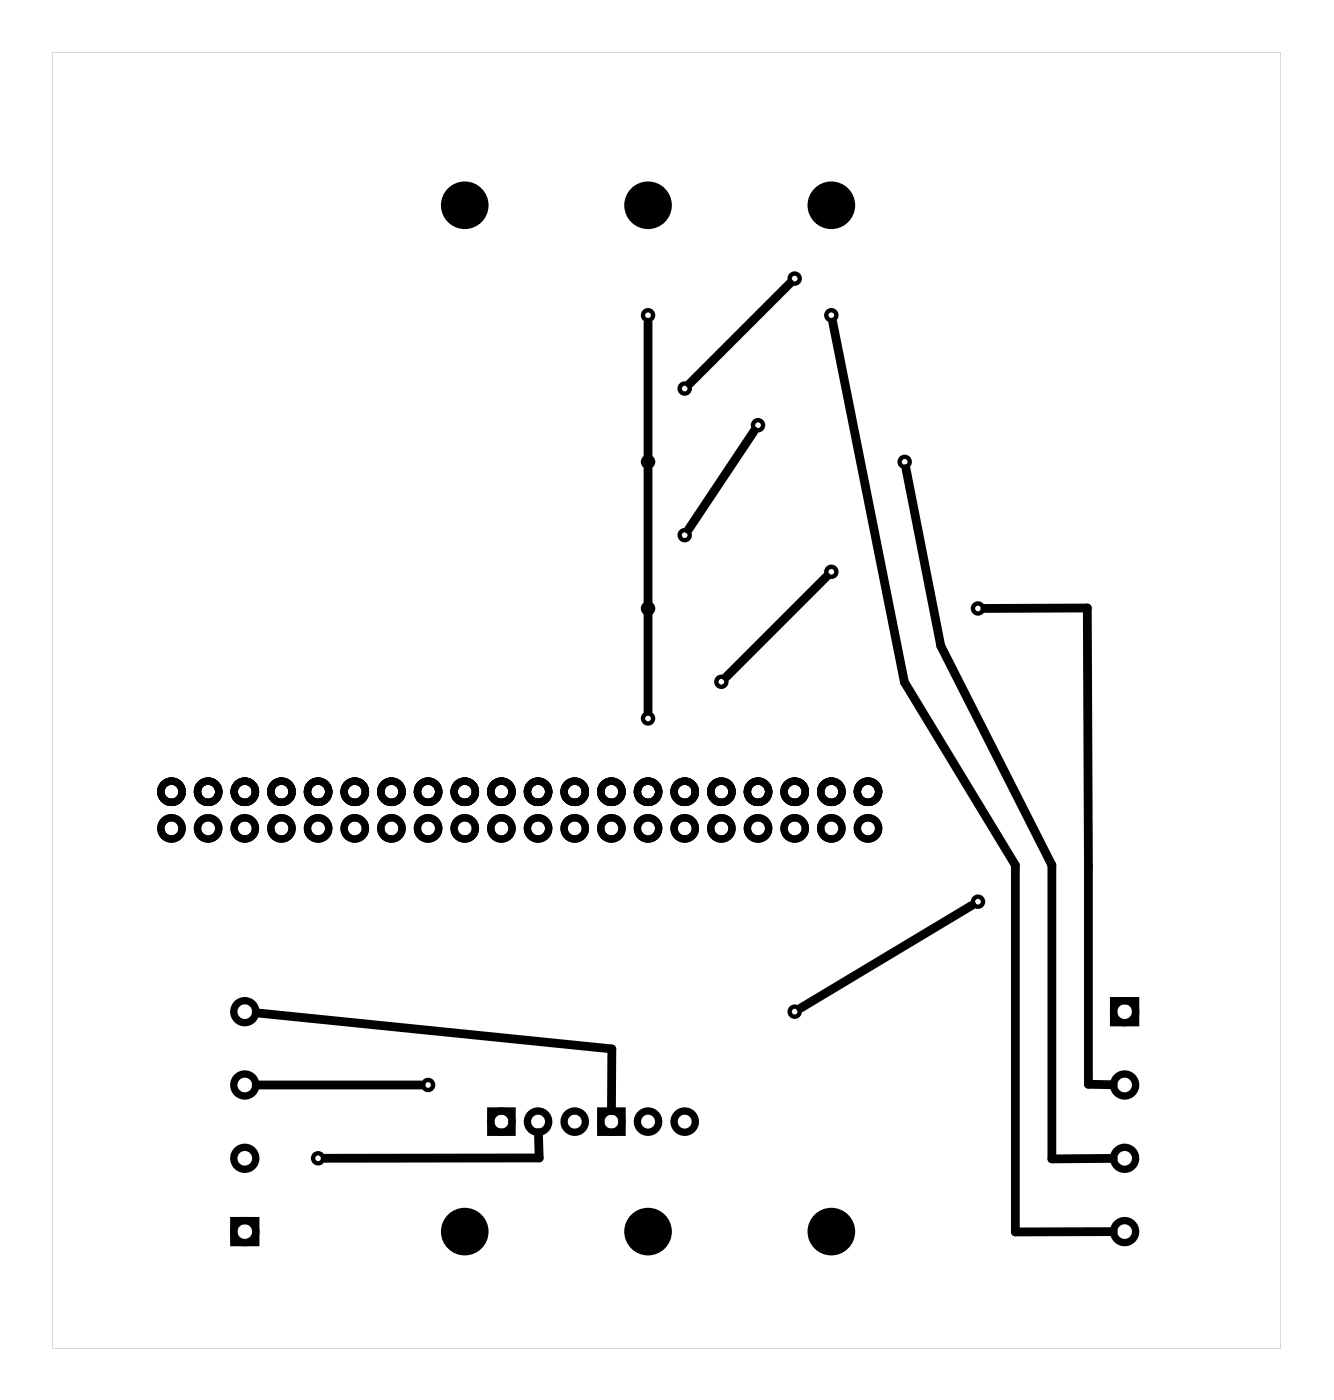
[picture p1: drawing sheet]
<svg xmlns="http://www.w3.org/2000/svg" width="92mm" height="97mm" viewBox="0 0 92 97" stroke-linecap="round" stroke-linejoin="round" font-family="sans-serif">
<path d="M3.6 3.6h85.1v89.8h-85.1zM3.6 3.6v89.8h85.1v-89.8z" fill="#000"/>
<g fill="none" stroke="#000" stroke-width=".3">
<circle cx="55.1" cy="19.3" r=".35"/>
<circle cx="44.9" cy="32" r=".35"/>
<circle cx="44.9" cy="21.8" r=".35"/>
<circle cx="47.4" cy="37.1" r=".35"/>
<circle cx="47.4" cy="26.9" r=".35"/>
<circle cx="52.5" cy="29.5" r=".35"/>
<circle cx="57.6" cy="21.8" r=".35"/>
<circle cx="57.6" cy="39.6" r=".35"/>
<circle cx="62.7" cy="32" r=".35"/>
<circle cx="44.9" cy="49.8" r=".35"/>
<circle cx="44.9" cy="42.2" r=".35"/>
<circle cx="50" cy="47.2" r=".35"/>
<circle cx="67.8" cy="42.2" r=".35"/>
<circle cx="29.7" cy="75.2" r=".35"/>
<circle cx="55.1" cy="70.1" r=".35"/>
<circle cx="67.8" cy="62.5" r=".35"/>
<circle cx="22" cy="80.3" r=".35"/>
</g>
<g fill="none" stroke="#000" stroke-width=".51">
<path d="M34 77h1.5v1.5h-1.5zM41.6 77h1.5v1.5h-1.5zM77.2 69.3h1.5v1.6h-1.5zM16.2 84.6h1.5v1.5h-1.5z"/>
<circle cx="11.9" cy="57.4" r=".74"/>
<circle cx="11.9" cy="54.9" r=".74"/>
<circle cx="14.4" cy="57.4" r=".74"/>
<circle cx="14.4" cy="54.9" r=".74"/>
<circle cx="17" cy="57.4" r=".74"/>
<circle cx="17" cy="54.9" r=".74"/>
<circle cx="19.5" cy="57.4" r=".74"/>
<circle cx="19.5" cy="54.9" r=".74"/>
<circle cx="22" cy="57.4" r=".74"/>
<circle cx="22" cy="54.9" r=".74"/>
<circle cx="24.6" cy="57.4" r=".74"/>
<circle cx="24.6" cy="54.9" r=".74"/>
<circle cx="27.1" cy="57.4" r=".74"/>
<circle cx="27.1" cy="54.9" r=".74"/>
<circle cx="29.7" cy="57.4" r=".74"/>
<circle cx="29.7" cy="54.9" r=".74"/>
<circle cx="32.2" cy="57.4" r=".74"/>
<circle cx="32.2" cy="54.9" r=".74"/>
<circle cx="34.7" cy="57.4" r=".74"/>
<circle cx="34.7" cy="54.9" r=".74"/>
<circle cx="37.3" cy="57.4" r=".74"/>
<circle cx="37.3" cy="54.9" r=".74"/>
<circle cx="39.8" cy="57.4" r=".74"/>
<circle cx="39.8" cy="54.9" r=".74"/>
<circle cx="42.4" cy="57.4" r=".74"/>
<circle cx="42.4" cy="54.9" r=".74"/>
<circle cx="44.9" cy="57.4" r=".74"/>
<circle cx="44.9" cy="54.9" r=".74"/>
<circle cx="47.4" cy="57.4" r=".74"/>
<circle cx="47.4" cy="54.9" r=".74"/>
<circle cx="50" cy="57.4" r=".74"/>
<circle cx="50" cy="54.9" r=".74"/>
<circle cx="52.5" cy="57.4" r=".74"/>
<circle cx="52.5" cy="54.9" r=".74"/>
<circle cx="55.1" cy="57.4" r=".74"/>
<circle cx="55.1" cy="54.9" r=".74"/>
<circle cx="57.6" cy="57.4" r=".74"/>
<circle cx="57.6" cy="54.9" r=".74"/>
<circle cx="60.1" cy="57.4" r=".74"/>
<circle cx="60.1" cy="54.9" r=".74"/>
<circle cx="17" cy="75.2" r=".76"/>
<circle cx="17" cy="70.1" r=".76"/>
<circle cx="34.7" cy="77.7" r=".74"/>
<circle cx="37.3" cy="77.7" r=".74"/>
<circle cx="39.8" cy="77.7" r=".74"/>
<circle cx="42.4" cy="77.7" r=".74"/>
<circle cx="44.9" cy="77.7" r=".74"/>
<circle cx="47.4" cy="77.7" r=".74"/>
<circle cx="77.9" cy="75.2" r=".76"/>
<circle cx="77.9" cy="70.1" r=".76"/>
<circle cx="17" cy="85.3" r=".76"/>
<circle cx="17" cy="80.3" r=".76"/>
<circle cx="77.9" cy="80.3" r=".76"/>
<circle cx="77.9" cy="85.3" r=".76"/>
</g>
<g fill="#000">
<circle cx="32.2" cy="14.2" r="1.65"/>
<circle cx="44.9" cy="14.2" r="1.65"/>
<circle cx="57.6" cy="14.2" r="1.65"/>
<circle cx="32.2" cy="85.3" r="1.65"/>
<circle cx="44.9" cy="85.3" r="1.65"/>
<circle cx="57.6" cy="85.3" r="1.65"/>
</g>
<path d="M54.7 19.6l-6.9 7M44.9 22.3v27M52.3 29.9l-4.6 6.8M57.3 40l-7 6.9M57.7 22.3l5 25 7.7 12.7v25.4l6.7-.1M62.8 32.5l2.4 12.3 7.7 15.2v20.3h4.2M68.2 42.2l7.1-.1 .1 33 1.7 .1M17.7 70.2l24.7 2.5v4.3M17.8 75.2h11.4M37.3 78.5l.1 1.7-14.9 .1M67.3 62.7l-11.8 7.2" fill="none" stroke="#000" stroke-width=".61"/>
</svg>
